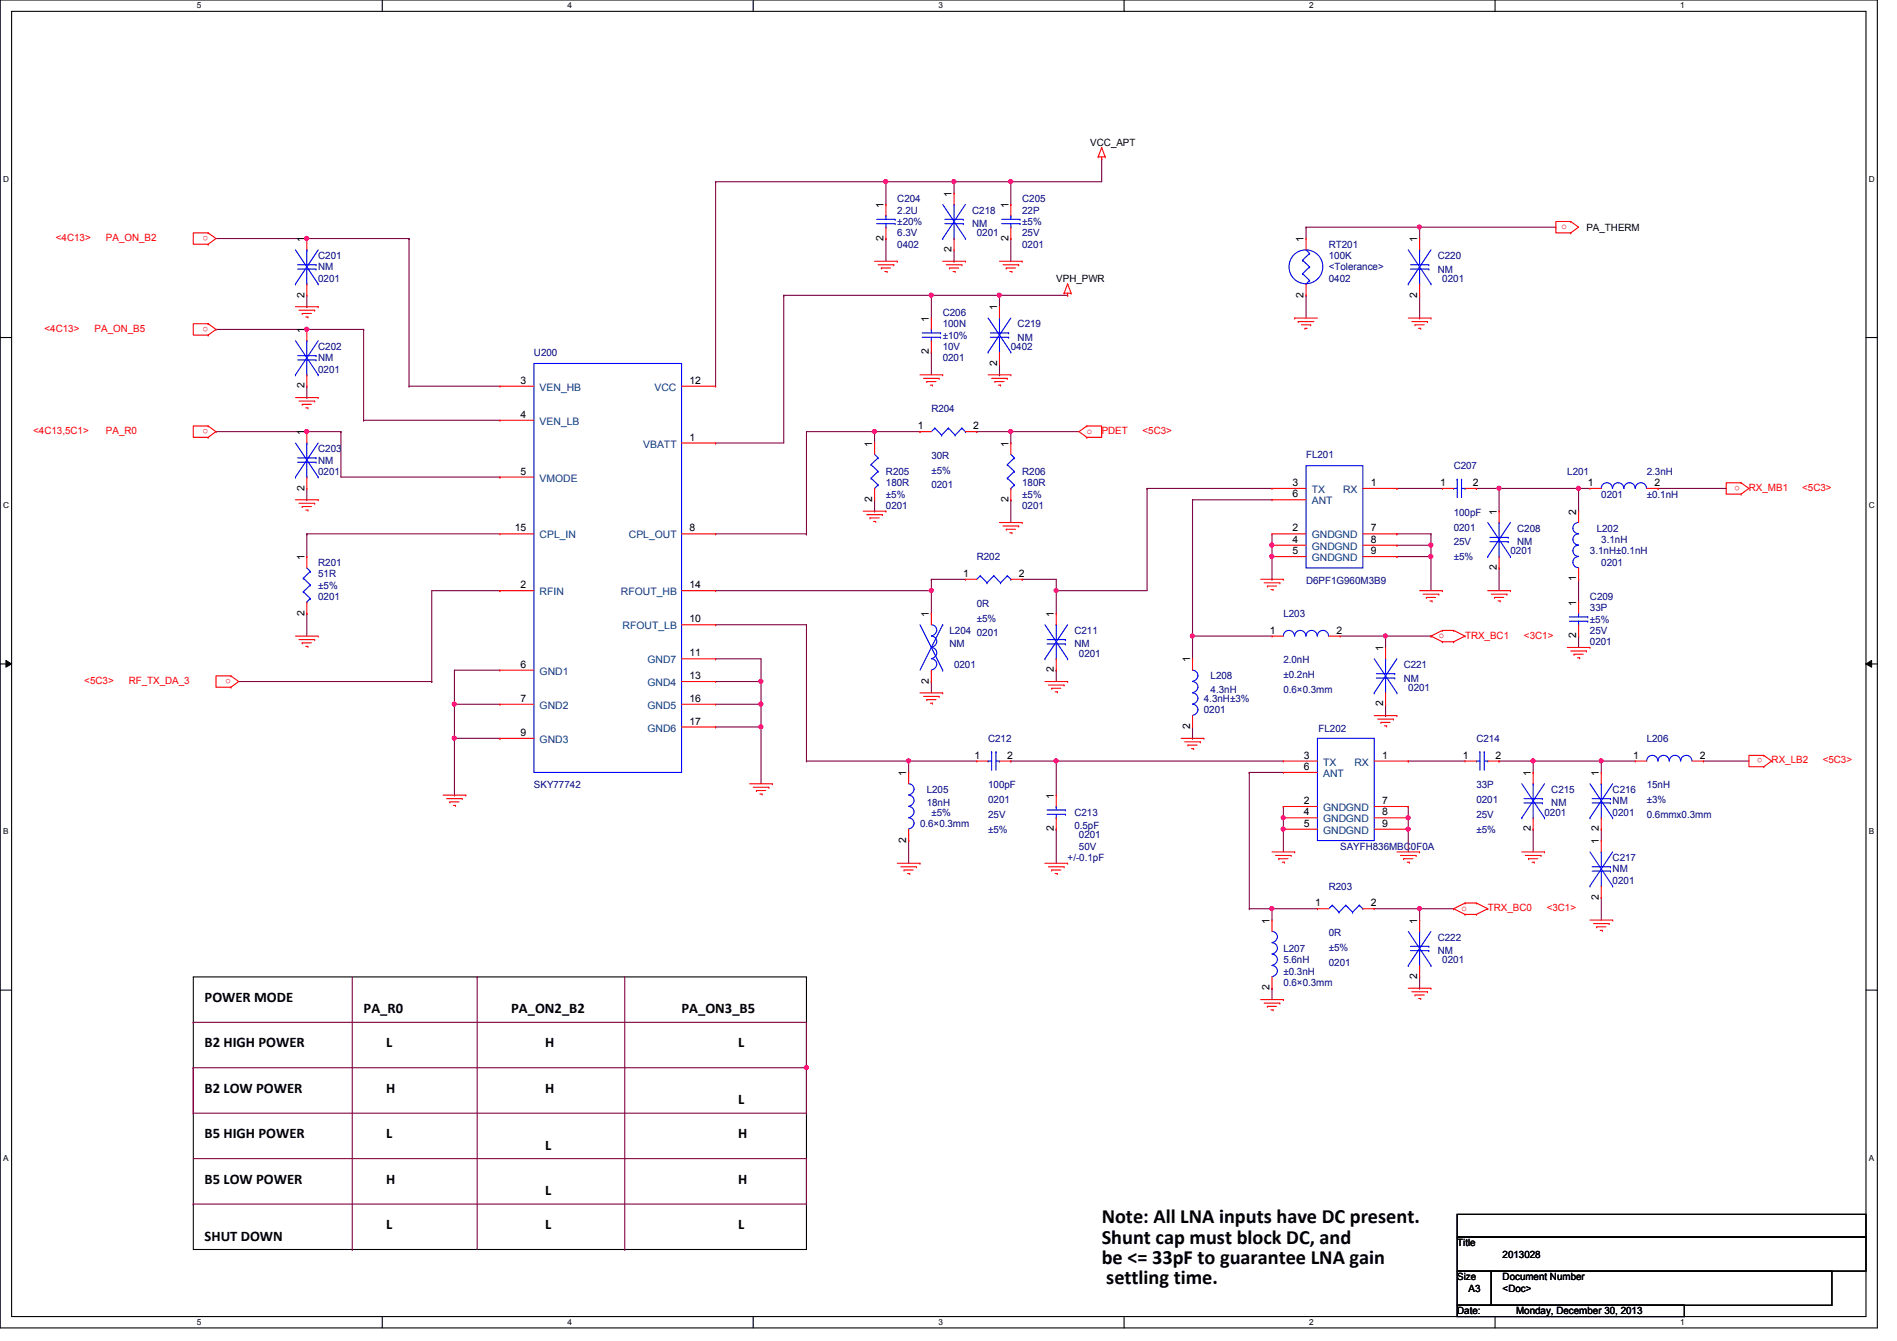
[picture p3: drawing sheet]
<svg xmlns="http://www.w3.org/2000/svg" width="297mm" height="210mm" viewBox="0 0 297 210" stroke-linecap="round" stroke-linejoin="round" font-family="sans-serif">
<defs><g id="words">
<g font-size="3.2">
<text x="172.5" y="191.5">Note: All LNA inputs have DC present.</text>
<text x="172.5" y="194.6">Shunt cap must block DC, and</text>
<text x="172.5" y="197.8">be &lt;= 33pF to guarantee LNA gain</text>
<text x="173.2" y="201">settling time.</text>
</g>
<g font-size="2.3">
<text x="32" y="156.8">POWER MODE</text>
<text x="56.9" y="158.6">PA_R0</text>
<text x="80" y="158.6">PA_ON2_B2</text>
<text x="106.7" y="158.6">PA_ON3_B5</text>
<text x="32" y="164">B2 HIGH POWER</text>
<text x="60.5" y="164">L</text>
<text x="85.4" y="164">H</text>
<text x="115.6" y="164">L</text>
<text x="32" y="171.1">B2 LOW POWER</text>
<text x="60.5" y="171.1">H</text>
<text x="85.4" y="171.1">H</text>
<text x="115.6" y="172.8">L</text>
<text x="32" y="178.2">B5 HIGH POWER</text>
<text x="60.5" y="178.2">L</text>
<text x="85.4" y="180">L</text>
<text x="115.6" y="178.2">H</text>
<text x="32" y="185.3">B5 LOW POWER</text>
<text x="60.5" y="185.3">H</text>
<text x="115.6" y="185.3">H</text>
<text x="85.4" y="187.1">L</text>
<text x="32" y="194.2">SHUT DOWN</text>
<text x="60.5" y="192.4">L</text>
<text x="85.4" y="192.4">L</text>
<text x="115.6" y="192.4">L</text>
</g>
<g font-size="1.6">
<text x="170.7" y="22.8">VCC_APT</text>
<text x="138.3" y="32.6" transform="rotate(-90 138.3 32.6)">1</text>
<text x="149" y="30.8" transform="rotate(-90 149 30.8)">1</text>
<text x="157.9" y="32.6" transform="rotate(-90 157.9 32.6)">1</text>
<text x="47.7" y="37.9" transform="rotate(-90 47.7 37.9)">1</text>
<text x="138.3" y="37.7" transform="rotate(-90 138.3 37.7)">2</text>
<text x="149" y="39.5" transform="rotate(-90 149 39.5)">2</text>
<text x="157.9" y="37.7" transform="rotate(-90 157.9 37.7)">2</text>
<text x="204.1" y="37.9" transform="rotate(-90 204.1 37.9)">1</text>
<text x="221.9" y="37.9" transform="rotate(-90 221.9 37.9)">1</text>
<text x="248.4" y="36.1">PA_THERM</text>
<text x="47.7" y="46.6" transform="rotate(-90 47.7 46.6)">2</text>
<text x="165.4" y="44.1">VPH_PWR</text>
<text x="204.1" y="46.6" transform="rotate(-90 204.1 46.6)">2</text>
<text x="221.9" y="46.6" transform="rotate(-90 221.9 46.6)">2</text>
<text x="47.7" y="52.1" transform="rotate(-90 47.7 52.1)">1</text>
<text x="145.5" y="50.3" transform="rotate(-90 145.5 50.3)">1</text>
<text x="156.1" y="48.6" transform="rotate(-90 156.1 48.6)">1</text>
<text x="145.5" y="55.5" transform="rotate(-90 145.5 55.5)">2</text>
<text x="156.1" y="57.2" transform="rotate(-90 156.1 57.2)">2</text>
<text x="47.7" y="60.8" transform="rotate(-90 47.7 60.8)">2</text>
<text x="81.5" y="60.1">3</text>
<text x="81.5" y="65.4">4</text>
<text x="107.9" y="60.1">12</text>
<text x="47.7" y="68.1" transform="rotate(-90 47.7 68.1)">1</text>
<text x="107.9" y="69">1</text>
<text x="136.6" y="69.9" transform="rotate(-90 136.6 69.9)">1</text>
<text x="143.7" y="67.2">1</text>
<text x="152.4" y="67.2">2</text>
<text x="157.9" y="69.9" transform="rotate(-90 157.9 69.9)">1</text>
<text x="47.7" y="76.8" transform="rotate(-90 47.7 76.8)">2</text>
<text x="81.5" y="74.3">5</text>
<text x="202.4" y="76.1">3</text>
<text x="202.4" y="77.9">6</text>
<text x="214.6" y="76.1">1</text>
<text x="225.5" y="76.1">1</text>
<text x="230.6" y="76.1">2</text>
<text x="248.6" y="76.1">1</text>
<text x="259.1" y="76.1">2</text>
<text x="80.6" y="83.2">15</text>
<text x="107.9" y="83.2">8</text>
<text x="136.6" y="78.6" transform="rotate(-90 136.6 78.6)">2</text>
<text x="157.9" y="78.6" transform="rotate(-90 157.9 78.6)">2</text>
<text x="202.4" y="83.2">2</text>
<text x="214.6" y="83.2">7</text>
<text x="234.4" y="80.6" transform="rotate(-90 234.4 80.6)">1</text>
<text x="246.8" y="80.6" transform="rotate(-90 246.8 80.6)">2</text>
<text x="47.7" y="87.7" transform="rotate(-90 47.7 87.7)">1</text>
<text x="202.4" y="85">4</text>
<text x="202.4" y="86.7">5</text>
<text x="214.6" y="85">8</text>
<text x="214.6" y="86.7">9</text>
<text x="234.4" y="89.2" transform="rotate(-90 234.4 89.2)">2</text>
<text x="81.5" y="92.1">2</text>
<text x="107.9" y="92.1">14</text>
<text x="150.8" y="90.3">1</text>
<text x="159.5" y="90.3">2</text>
<text x="246.8" y="94.8" transform="rotate(-90 246.8 94.8)">1</text>
<text x="246.8" y="91" transform="rotate(-90 246.8 91)">1</text>
<text x="47.7" y="96.4" transform="rotate(-90 47.7 96.4)">2</text>
<text x="107.9" y="97.4">10</text>
<text x="145.5" y="96.6" transform="rotate(-90 145.5 96.6)">1</text>
<text x="165" y="96.6" transform="rotate(-90 165 96.6)">1</text>
<text x="198.8" y="99.2">1</text>
<text x="209.3" y="99.2">2</text>
<text x="216.6" y="101.9" transform="rotate(-90 216.6 101.9)">1</text>
<text x="246.8" y="99.9" transform="rotate(-90 246.8 99.9)">2</text>
<text x="81.5" y="104.5">6</text>
<text x="107.9" y="102.7">11</text>
<text x="107.9" y="106.3">13</text>
<text x="145.5" y="107" transform="rotate(-90 145.5 107)">2</text>
<text x="165" y="105.2" transform="rotate(-90 165 105.2)">2</text>
<text x="186.3" y="103.7" transform="rotate(-90 186.3 103.7)">1</text>
<text x="81.5" y="109.9">7</text>
<text x="107.9" y="109.9">16</text>
<text x="107.9" y="113.4">17</text>
<text x="216.6" y="110.6" transform="rotate(-90 216.6 110.6)">2</text>
<text x="81.5" y="115.2">9</text>
<text x="152.6" y="118.7">1</text>
<text x="157.7" y="118.7">2</text>
<text x="186.3" y="114.1" transform="rotate(-90 186.3 114.1)">2</text>
<text x="204.2" y="118.7">3</text>
<text x="216.4" y="118.7">1</text>
<text x="229.1" y="118.7">1</text>
<text x="234.2" y="118.7">2</text>
<text x="255.7" y="118.7">1</text>
<text x="266.2" y="118.7">2</text>
<text x="141.9" y="121.5" transform="rotate(-90 141.9 121.5)">1</text>
<text x="165" y="125" transform="rotate(-90 165 125)">1</text>
<text x="204.2" y="125.9">2</text>
<text x="204.2" y="120.5">6</text>
<text x="216.4" y="125.9">7</text>
<text x="239.7" y="121.5" transform="rotate(-90 239.7 121.5)">1</text>
<text x="250.4" y="121.5" transform="rotate(-90 250.4 121.5)">1</text>
<text x="141.9" y="131.9" transform="rotate(-90 141.9 131.9)">2</text>
<text x="165" y="130.1" transform="rotate(-90 165 130.1)">2</text>
<text x="204.2" y="127.6">4</text>
<text x="204.2" y="129.4">5</text>
<text x="216.4" y="127.6">8</text>
<text x="216.4" y="129.4">9</text>
<text x="239.7" y="130.1" transform="rotate(-90 239.7 130.1)">2</text>
<text x="250.4" y="130.1" transform="rotate(-90 250.4 130.1)">2</text>
<text x="250.4" y="132.1" transform="rotate(-90 250.4 132.1)">1</text>
<text x="205.9" y="141.9">1</text>
<text x="214.6" y="141.9">2</text>
<text x="250.4" y="140.8" transform="rotate(-90 250.4 140.8)">2</text>
<text x="198.8" y="144.6" transform="rotate(-90 198.8 144.6)">1</text>
<text x="221.9" y="144.6" transform="rotate(-90 221.9 144.6)">1</text>
<text x="198.8" y="155" transform="rotate(-90 198.8 155)">2</text>
<text x="221.9" y="153.2" transform="rotate(-90 221.9 153.2)">2</text>
<text x="228.2" y="195.1">Title</text>
<text x="235.3" y="196.8">2013028</text>
<text x="228.2" y="200.4">Size</text>
<text x="230" y="202.2">A3</text>
<text x="235.3" y="200.4">Document Number</text>
<text x="235.3" y="202.2">&lt;Doc&gt;</text>
<text x="228.2" y="205.7">Date:</text>
<text x="237.4" y="205.7">Monday, December 30, 2013</text>
</g>
<g font-size="1.6" fill="#000080">
<text x="140.5" y="31.7">C204</text>
<text x="140.5" y="33.4">2.2U</text>
<text x="140.5" y="35.2">±20%</text>
<text x="152.2" y="33.4">C218</text>
<text x="152.2" y="35.6">NM</text>
<text x="160.1" y="31.7">C205</text>
<text x="160.1" y="33.4">22P</text>
<text x="160.1" y="35.2">±5%</text>
<text x="49.8" y="40.6">C201</text>
<text x="140.5" y="38.8">0402</text>
<text x="140.5" y="37">6.3V</text>
<text x="152.9" y="37">0201</text>
<text x="160.1" y="38.8">0201</text>
<text x="160.1" y="37">25V</text>
<text x="208.1" y="38.8">RT201</text>
<text x="208.1" y="40.6">100K</text>
<text x="225.1" y="40.6">C220</text>
<text x="49.8" y="42.3">NM</text>
<text x="49.8" y="44.1">0201</text>
<text x="208.1" y="42.3">&lt;Tolerance&gt;</text>
<text x="208.1" y="44.1">0402</text>
<text x="225.1" y="42.7">NM</text>
<text x="225.8" y="44.1">0201</text>
<text x="147.6" y="49.4">C206</text>
<text x="147.6" y="51.2">100N</text>
<text x="147.6" y="53">±10%</text>
<text x="159.3" y="51.2">C219</text>
<text x="159.3" y="53.3">NM</text>
<text x="49.8" y="54.8">C202</text>
<text x="49.8" y="56.6">NM</text>
<text x="49.8" y="58.3">0201</text>
<text x="83.6" y="55.7">U200</text>
<text x="147.6" y="56.6">0201</text>
<text x="147.6" y="54.8">10V</text>
<text x="158.3" y="54.8">0402</text>
<text x="145.8" y="64.6">R204</text>
<text x="49.8" y="70.8">C203</text>
<text x="145.8" y="71.8">30R</text>
<text x="204.5" y="71.7">FL201</text>
<text x="49.8" y="72.6">NM</text>
<text x="49.8" y="74.3">0201</text>
<text x="138.7" y="74.3">R205</text>
<text x="138.7" y="76.1">180R</text>
<text x="138.7" y="77.9">±5%</text>
<text x="145.8" y="74.2">±5%</text>
<text x="145.8" y="76.5">0201</text>
<text x="160.1" y="74.3">R206</text>
<text x="160.1" y="76.1">180R</text>
<text x="160.1" y="77.9">±5%</text>
<text x="227.6" y="73.4">C207</text>
<text x="245.4" y="74.3">L201</text>
<text x="250.7" y="77.9">0201</text>
<text x="257.8" y="74.3">2.3nH</text>
<text x="257.8" y="77.9">±0.1nH</text>
<text x="138.7" y="79.7">0201</text>
<text x="160.1" y="79.7">0201</text>
<text x="227.6" y="80.7">100pF</text>
<text x="227.6" y="83.1">0201</text>
<text x="237.6" y="83.2">C208</text>
<text x="250" y="83.2">L202</text>
<text x="49.8" y="88.6">R201</text>
<text x="152.9" y="87.7">R202</text>
<text x="227.6" y="85.3">25V</text>
<text x="227.6" y="87.7">±5%</text>
<text x="236.5" y="86.8">0201</text>
<text x="237.6" y="85.3">NM</text>
<text x="249" y="86.8">3.1nH±0.1nH</text>
<text x="250.7" y="85">3.1nH</text>
<text x="250.7" y="88.6">0201</text>
<text x="49.8" y="90.3">51R</text>
<text x="49.8" y="92.1">±5%</text>
<text x="49.8" y="93.9">0201</text>
<text x="152.9" y="95">0R</text>
<text x="204.5" y="91.4">D6PF1G960M3B9</text>
<text x="249" y="93.9">C209</text>
<text x="249" y="95.7">33P</text>
<text x="148.7" y="99.2">L204</text>
<text x="148.7" y="101.3">NM</text>
<text x="152.9" y="97.3">±5%</text>
<text x="152.9" y="99.6">0201</text>
<text x="168.2" y="99.2">C211</text>
<text x="168.2" y="101.3">NM</text>
<text x="201" y="96.6">L203</text>
<text x="249" y="101">0201</text>
<text x="249" y="99.2">25V</text>
<text x="249" y="97.5">±5%</text>
<text x="149.4" y="104.6">0201</text>
<text x="168.9" y="102.8">0201</text>
<text x="189.6" y="106.3">L208</text>
<text x="201" y="103.8">2.0nH</text>
<text x="201" y="106.2">±0.2nH</text>
<text x="219.8" y="104.6">C221</text>
<text x="219.8" y="106.7">NM</text>
<text x="188.5" y="109.9">4.3nH±3%</text>
<text x="188.5" y="111.7">0201</text>
<text x="189.6" y="108.5">4.3nH</text>
<text x="201" y="108.5">0.6×0.3mm</text>
<text x="220.5" y="108.1">0201</text>
<text x="154.7" y="116.1">C212</text>
<text x="206.5" y="114.5">FL202</text>
<text x="231.2" y="116.1">C214</text>
<text x="257.8" y="116.1">L206</text>
<text x="83.6" y="123.4">SKY77742</text>
<text x="145.1" y="124.1">L205</text>
<text x="154.7" y="123.4">100pF</text>
<text x="154.7" y="125.7">0201</text>
<text x="231.2" y="123.4">33P</text>
<text x="231.2" y="125.7">0201</text>
<text x="242.9" y="124.1">C215</text>
<text x="252.5" y="124.1">C216</text>
<text x="252.5" y="125.9">NM</text>
<text x="257.8" y="123.4">15nH</text>
<text x="257.8" y="125.7">±3%</text>
<text x="144.1" y="129.5">0.6×0.3mm</text>
<text x="145.1" y="126.2">18nH</text>
<text x="145.8" y="127.7">±5%</text>
<text x="154.7" y="128">25V</text>
<text x="154.7" y="130.3">±5%</text>
<text x="168.2" y="127.7">C213</text>
<text x="168.2" y="129.8">0.5pF</text>
<text x="168.9" y="131.2">0201</text>
<text x="231.2" y="128">25V</text>
<text x="231.2" y="130.3">±5%</text>
<text x="241.8" y="127.7">0201</text>
<text x="242.9" y="126.2">NM</text>
<text x="252.5" y="127.7">0201</text>
<text x="257.8" y="128">0.6mmx0.3mm</text>
<text x="167.2" y="134.8">+/-0.1pF</text>
<text x="168.9" y="133">50V</text>
<text x="209.8" y="133">SAYFH836MBC0F0A</text>
<text x="252.5" y="134.8">C217</text>
<text x="252.5" y="136.6">NM</text>
<text x="208.1" y="139.2">R203</text>
<text x="252.5" y="138.3">0201</text>
<text x="201" y="149">L207</text>
<text x="208.1" y="146.5">0R</text>
<text x="208.1" y="148.8">±5%</text>
<text x="225.1" y="147.2">C222</text>
<text x="225.1" y="149.4">NM</text>
<text x="201" y="150.8">5.6nH</text>
<text x="201" y="152.6">±0.3nH</text>
<text x="201" y="154.3">0.6×0.3mm</text>
<text x="208.1" y="151.1">0201</text>
<text x="225.8" y="150.8">0201</text>
</g>
<g font-size="1.6" fill="#f00">
<text x="244.5" y="35.9">o</text>
<text x="8.8" y="37.7">&lt;4C13&gt;</text>
<text x="16.6" y="37.7">PA_ON_B2</text>
<text x="32.6" y="36.9" transform="rotate(180 32.6 36.9)">o</text>
<text x="7" y="51.9">&lt;4C13&gt;</text>
<text x="14.8" y="51.9">PA_ON_B5</text>
<text x="32.6" y="51.1" transform="rotate(180 32.6 51.1)">o</text>
<text x="5.2" y="67.9">&lt;4C13,5C1&gt;</text>
<text x="16.6" y="67.9">PA_R0</text>
<text x="32.6" y="67.1" transform="rotate(180 32.6 67.1)">o</text>
<text x="170.2" y="67.9">o</text>
<text x="172.5" y="67.9">PDET</text>
<text x="178.9" y="67.9">&lt;5C3&gt;</text>
<text x="272.4" y="76" transform="rotate(180 272.4 76)">o</text>
<text x="273.9" y="76.8">RX_MB1</text>
<text x="282.2" y="76.8">&lt;5C3&gt;</text>
<text x="225.3" y="99.9">o</text>
<text x="229.4" y="99.9">TRX_BC1</text>
<text x="238.6" y="99.9">&lt;3C1&gt;</text>
<text x="13.2" y="107.1">&lt;5C3&gt;</text>
<text x="20.1" y="107.1">RF_TX_DA_3</text>
<text x="36.1" y="106.3" transform="rotate(180 36.1 106.3)">o</text>
<text x="276" y="118.7" transform="rotate(180 276 118.7)">o</text>
<text x="277.4" y="119.5">RX_LB2</text>
<text x="285.4" y="119.5">&lt;5C3&gt;</text>
<text x="228.9" y="142.6">o</text>
<text x="233" y="142.6">TRX_BC0</text>
<text x="242.2" y="142.6">&lt;3C1&gt;</text>
</g>
<g font-size="1.6" fill="#004080">
<text x="84.5" y="61.2">VEN_HB</text>
<text x="102.5" y="61.2">VCC</text>
<text x="84.5" y="66.5">VEN_LB</text>
<text x="100.7" y="70.1">VBATT</text>
<text x="84.5" y="75.4">VMODE</text>
<text x="205.4" y="77.2">TX</text>
<text x="210.3" y="77.2">RX</text>
<text x="205.4" y="79">ANT</text>
<text x="84.5" y="84.3">CPL_IN</text>
<text x="98.5" y="84.3">CPL_OUT</text>
<text x="205.4" y="84.3">GNDGND</text>
<text x="205.4" y="86.1">GNDGND</text>
<text x="205.4" y="87.8">GNDGND</text>
<text x="84.5" y="93.2">RFIN</text>
<text x="97.2" y="93.2">RFOUT_HB</text>
<text x="97.5" y="98.5">RFOUT_LB</text>
<text x="84.5" y="105.6">GND1</text>
<text x="101.4" y="103.8">GND7</text>
<text x="101.4" y="107.4">GND4</text>
<text x="84.5" y="111">GND2</text>
<text x="101.4" y="111">GND5</text>
<text x="84.5" y="116.3">GND3</text>
<text x="101.4" y="114.5">GND6</text>
<text x="207.2" y="119.8">TX</text>
<text x="212.1" y="119.8">RX</text>
<text x="207.2" y="121.6">ANT</text>
<text x="207.2" y="127">GNDGND</text>
<text x="207.2" y="128.7">GNDGND</text>
<text x="207.2" y="130.5">GNDGND</text>
</g>
<g font-size="1.3">
<text x="30.8" y="1.3">5</text>
<text x="88.9" y="1.3">4</text>
<text x="146.9" y="1.3">3</text>
<text x="205" y="1.3">2</text>
<text x="263.1" y="1.3">1</text>
<text x=".5" y="28.4">D</text>
<text x="292.6" y="28.4">D</text>
<text x=".5" y="79.5">C</text>
<text x="292.6" y="79.5">C</text>
<text x=".5" y="130.6">B</text>
<text x="292.6" y="130.6">B</text>
<text x=".5" y="181.7">A</text>
<text x="292.6" y="181.7">A</text>
<text x="30.8" y="207.4">5</text>
<text x="88.9" y="207.4">4</text>
<text x="146.9" y="207.4">3</text>
<text x="205" y="207.4">2</text>
<text x="263.1" y="207.4">1</text>
</g>
</g></defs>
<path d="M0 0h294v207.9h-294zM1.8 1.8h290.4v204.3h-290.4z" fill="none" stroke="#000" stroke-width=".17"/>
<g fill="#fff">
<path d="M30.8 .2h.7v1.4h-.7z"/>
<path d="M30.8 206.2h.7v1.4h-.7z"/>
</g>
<path d="M59.9 0v1.8M59.9 206.1v1.8" fill="none" stroke="#000" stroke-width=".17"/>
<g fill="#fff">
<path d="M88.9 .2h.6v1.4h-.6z"/>
<path d="M88.9 206.2h.6v1.4h-.6z"/>
</g>
<path d="M117.9 0v1.8M117.9 206.1v1.8" fill="none" stroke="#000" stroke-width=".17"/>
<g fill="#fff">
<path d="M146.9 .2h.7v1.4h-.7z"/>
<path d="M146.9 206.2h.7v1.4h-.7z"/>
</g>
<path d="M176 0v1.8M176 206.1v1.8" fill="none" stroke="#000" stroke-width=".17"/>
<g fill="#fff">
<path d="M205 .2h.7v1.4h-.7z"/>
<path d="M205 206.2h.7v1.4h-.7z"/>
</g>
<path d="M234.1 0v1.8M234.1 206.1v1.8" fill="none" stroke="#000" stroke-width=".17"/>
<g fill="#fff">
<path d="M263.1 .2h.7v1.4h-.7z"/>
<path d="M263.1 206.2h.7v1.4h-.7z"/>
<path d="M.5 27.3h.9v1.4h-.9z"/>
<path d="M292.6 27.3h.9v1.4h-.9z"/>
<path d="M.5 78.4h.9v1.4h-.9z"/>
<path d="M292.6 78.4h.9v1.4h-.9z"/>
</g>
<path d="M0 52.8h1.8M292.2 52.8h1.8" fill="none" stroke="#000" stroke-width=".17"/>
<g fill="#fff">
<path d="M.5 129.5h.8v1.4h-.8z"/>
<path d="M292.6 129.5h.9v1.4h-.9z"/>
</g>
<path d="M0 103.9h1.8M292.2 103.9h1.8" fill="none" stroke="#000" stroke-width=".17"/>
<path d="M.9 103.4l.9 .5-.9 .5zM292.2 103.9l.9-.5v1z" fill="#000"/>
<path d="M.9 103.4l.9 .5-.9 .5zM292.2 103.9l.9-.5v1z" fill="none" stroke="#000" stroke-width=".16"/>
<g fill="#fff">
<path d="M.5 180.5h.8v1.4h-.8z"/>
<path d="M292.6 180.5h.9v1.4h-.9z"/>
</g>
<path d="M0 155h1.8M30.3 152.9h96v42.7h-96zM292.2 155h1.8" fill="none" stroke="#000" stroke-width=".17"/>
<path d="M33.8 37.3h14.2M48 37.3h.1M64 37.3h.1M64 37.3v23.2M64 60.5h.1M64 60.5h14.3" fill="none" stroke="#800040" stroke-width=".17"/>
<circle cx="48" cy="37.3" r=".32" fill="#f0f"/>
<circle cx="48" cy="37.3" r=".32" fill="none" stroke="#f0f" stroke-width=".17"/>
<path d="M48 37.3h16M64 37.3h.1M33.8 51.6h.1M33.8 51.6h14.2M56.9 51.6h.1M56.9 51.6v14.2M56.9 65.8h.1M56.9 65.8h21.4" fill="none" stroke="#800040" stroke-width=".17"/>
<circle cx="48" cy="51.5" r=".32" fill="#f0f"/>
<circle cx="48" cy="51.5" r=".32" fill="none" stroke="#f0f" stroke-width=".17"/>
<path d="M48 51.6h8.9M56.9 51.6h.1M33.8 67.6h.1M33.8 67.6h14.2M53.4 67.6h.1M53.4 67.6v7.1h24.9M78.3 74.7h.1" fill="none" stroke="#800040" stroke-width=".17"/>
<circle cx="48" cy="67.5" r=".32" fill="#f0f"/>
<circle cx="48" cy="67.5" r=".32" fill="none" stroke="#f0f" stroke-width=".17"/>
<g fill="none" stroke="#800040" stroke-width=".17">
<path d="M48 48h.1M48 46.2v1.8M48 62.2h.1M48 78.2h.1M48 67.6h5.4M48 60.5v1.7M48 76.5v1.7M53.4 67.6h.1M48 83.6h.1M48 96h.1M48 83.6v3.5M48 96v3.6"/>
<path d="M48 83.6h30.3M78.3 92.5h.1M78.3 92.5h-10.7v14.2M37.4 106.7h30.2M67.6 106.7h.1M71.2 104.9h.1M71.2 110.2h.1M71.2 104.9h7.1M71.2 104.9v5.3"/>
</g>
<circle cx="71.1" cy="110.2" r=".32" fill="#f0f"/>
<circle cx="71.1" cy="110.2" r=".32" fill="none" stroke="#f0f" stroke-width=".17"/>
<path d="M71.2 110.2h.1M71.2 115.6h.1M71.2 110.2h7.1M71.2 110.2v5.4M71.2 115.6h7.1M78.3 115.6h.1" fill="none" stroke="#800040" stroke-width=".17"/>
<circle cx="71.1" cy="115.5" r=".32" fill="#f0f"/>
<circle cx="71.1" cy="115.5" r=".32" fill="none" stroke="#f0f" stroke-width=".17"/>
<path d="M112.1 28.4h.1M112.1 28.4v32.1M112.1 28.4h37.3M138.7 28.4h.1M138.7 28.4v3.6M149.4 28.4h.1M71.2 115.6v8.9M71.2 124.5h.1" fill="none" stroke="#800040" stroke-width=".17"/>
<circle cx="138.7" cy="28.4" r=".32" fill="#f0f"/>
<circle cx="138.7" cy="28.4" r=".32" fill="none" stroke="#f0f" stroke-width=".17"/>
<circle cx="149.4" cy="28.4" r=".32" fill="#f0f"/>
<circle cx="149.4" cy="28.4" r=".32" fill="none" stroke="#f0f" stroke-width=".17"/>
<path d="M158.3 28.4h.1M158.3 28.4h14.2" fill="none" stroke="#800040" stroke-width=".17"/>
<circle cx="158.3" cy="28.4" r=".32" fill="#f0f"/>
<circle cx="158.3" cy="28.4" r=".32" fill="none" stroke="#f0f" stroke-width=".17"/>
<g fill="none" stroke="#800040" stroke-width=".17">
<path d="M138.7 37.3h.1M138.7 37.3v3.6M158.3 37.3h.1M158.3 28.4h.1M158.3 28.4v3.6M158.3 37.3v3.6M172.5 24.9h.1M172.5 24.9v3.5M122.7 46.2h.1M122.7 46.2v23.1M122.7 46.2h33.8M145.8 46.2h.1"/>
<path d="M145.8 46.2v3.6M156.5 46.2h.1"/>
</g>
<circle cx="145.8" cy="46.2" r=".32" fill="#f0f"/>
<circle cx="145.8" cy="46.2" r=".32" fill="none" stroke="#f0f" stroke-width=".17"/>
<circle cx="156.5" cy="46.2" r=".32" fill="#f0f"/>
<circle cx="156.5" cy="46.2" r=".32" fill="none" stroke="#f0f" stroke-width=".17"/>
<path d="M145.8 55.1h.1M145.8 55.1v3.6M112.1 103.1h.1M112.1 103.1h7.1v3.6M119.2 106.7h.1" fill="none" stroke="#800040" stroke-width=".17"/>
<circle cx="119.1" cy="106.7" r=".32" fill="#f0f"/>
<circle cx="119.1" cy="106.7" r=".32" fill="none" stroke="#f0f" stroke-width=".17"/>
<path d="M112.1 113.8h.1M112.1 113.8h7.1M119.2 113.8h.1M119.2 113.8v8.9" fill="none" stroke="#800040" stroke-width=".17"/>
<circle cx="119.1" cy="113.8" r=".32" fill="#f0f"/>
<circle cx="119.1" cy="113.8" r=".32" fill="none" stroke="#f0f" stroke-width=".17"/>
<g fill="none" stroke="#800040" stroke-width=".17">
<path d="M112.1 97.8h.1M112.1 92.5h33.7M112.1 97.8h14.2M126.3 97.8h.1M126.3 97.8v21.3M145.8 92.5h.1M145.8 90.7h.1M145.8 90.7v1.8M145.8 90.7h5.4M160.1 90.7h.1M160.1 90.7h5.3v1.8M165.4 92.5h.1"/>
<path d="M165.4 92.5h14.2M112.1 110.2h7.1M119.2 110.2h.1M119.2 113.8h.1M119.2 110.2v3.6"/>
</g>
<circle cx="165.4" cy="92.4" r=".32" fill="#f0f"/>
<circle cx="165.4" cy="92.4" r=".32" fill="none" stroke="#f0f" stroke-width=".17"/>
<path d="M179.6 76.5h.1M179.6 76.5v16M179.6 76.5h19.6M186.7 78.2h.1M186.7 78.2h12.5M186.7 78.2v21.4" fill="none" stroke="#800040" stroke-width=".17"/>
<circle cx="186.7" cy="99.5" r=".32" fill="#f0f"/>
<circle cx="186.7" cy="99.5" r=".32" fill="none" stroke="#f0f" stroke-width=".17"/>
<path d="M126.3 119.1h.1M126.3 119.1h26.6M142.3 119.1h.1M142.3 119.1v1.8M145.8 106.7h.1M145.8 106.7v1.8M165.4 104.9h.1M165.4 104.9v1.8" fill="none" stroke="#800040" stroke-width=".17"/>
<circle cx="142.3" cy="119.1" r=".32" fill="#f0f"/>
<circle cx="142.3" cy="119.1" r=".32" fill="none" stroke="#f0f" stroke-width=".17"/>
<path d="M158.3 119.1h.1M158.3 119.1h42.7M165.4 119.1h.1M165.4 119.1v5.4M142.3 131.6h.1M142.3 131.6v3.5M165.4 129.8h.1M165.4 129.8v5.3" fill="none" stroke="#800040" stroke-width=".17"/>
<circle cx="165.4" cy="119.1" r=".32" fill="#f0f"/>
<circle cx="165.4" cy="119.1" r=".32" fill="none" stroke="#f0f" stroke-width=".17"/>
<path d="M186.7 99.6h.1M186.7 99.6h12.5M186.7 99.6v3.5M199.2 85.3h.1M199.2 83.6v1.7M209.8 99.6h7.2M217 99.6h.1M186.7 103.1h.1" fill="none" stroke="#800040" stroke-width=".17"/>
<circle cx="199.2" cy="85.3" r=".32" fill="#f0f"/>
<circle cx="199.2" cy="85.3" r=".32" fill="none" stroke="#f0f" stroke-width=".17"/>
<path d="M218.7 83.6h.1M218.7 87.1h.1M218.7 83.6h5.4M218.7 87.1h5.4M224.1 83.6h.1M224.1 83.6v1.7" fill="none" stroke="#800040" stroke-width=".17"/>
<circle cx="224" cy="87.1" r=".32" fill="#f0f"/>
<circle cx="224" cy="87.1" r=".32" fill="none" stroke="#f0f" stroke-width=".17"/>
<path d="M218.7 85.3h.1M218.7 85.3h5.4M224.1 87.1h.1M224.1 87.1v5.4" fill="none" stroke="#800040" stroke-width=".17"/>
<circle cx="224" cy="85.3" r=".32" fill="#f0f"/>
<circle cx="224" cy="85.3" r=".32" fill="none" stroke="#f0f" stroke-width=".17"/>
<path d="M218.7 76.5h.1M218.7 76.5h7.1M231.2 76.5h.1M231.2 76.5h3.5M234.7 76.5h.1M234.7 76.5v3.5M224.1 85.3h.1M224.1 85.3v1.8" fill="none" stroke="#800040" stroke-width=".17"/>
<circle cx="234.7" cy="76.4" r=".32" fill="#f0f"/>
<circle cx="234.7" cy="76.4" r=".32" fill="none" stroke="#f0f" stroke-width=".17"/>
<path d="M234.7 76.5h.1M234.7 76.5h12.5M247.2 76.5h.1M247.2 76.5v3.5M259.6 76.5h.1M259.6 76.5h10.7M234.7 88.9h.1M234.7 88.9v3.6" fill="none" stroke="#800040" stroke-width=".17"/>
<circle cx="247.2" cy="76.4" r=".32" fill="#f0f"/>
<circle cx="247.2" cy="76.4" r=".32" fill="none" stroke="#f0f" stroke-width=".17"/>
<path d="M247.2 76.5h.1M247.2 76.5h1.8M247.2 90.7h.1M247.2 99.6h.1M247.2 90.7v3.5M247.2 99.6v1.7M201 126.2h.1M201 128h.1M201 126.2v3.6" fill="none" stroke="#800040" stroke-width=".17"/>
<circle cx="200.9" cy="128" r=".32" fill="#f0f"/>
<circle cx="200.9" cy="128" r=".32" fill="none" stroke="#f0f" stroke-width=".17"/>
<path d="M201 129.8h.1M201 129.8v3.5" fill="none" stroke="#800040" stroke-width=".17"/>
<circle cx="200.9" cy="129.8" r=".32" fill="#f0f"/>
<circle cx="200.9" cy="129.8" r=".32" fill="none" stroke="#f0f" stroke-width=".17"/>
<path d="M195.6 120.9h.1M195.6 120.9h5.4M195.6 120.9v21.3M195.6 142.2h.1M195.6 142.2h10.7M199.2 142.2h.1" fill="none" stroke="#800040" stroke-width=".17"/>
<circle cx="199.2" cy="142.2" r=".32" fill="#f0f"/>
<circle cx="199.2" cy="142.2" r=".32" fill="none" stroke="#f0f" stroke-width=".17"/>
<path d="M215.2 142.2h7.1M222.3 142.2h.1" fill="none" stroke="#800040" stroke-width=".17"/>
<circle cx="222.3" cy="142.2" r=".32" fill="#f0f"/>
<circle cx="222.3" cy="142.2" r=".32" fill="none" stroke="#f0f" stroke-width=".17"/>
<path d="M220.5 119.1h.1M220.5 119.1h8.9M234.7 119.1h.1M234.7 119.1h16M240.1 119.1h.1M240.1 119.1v1.8M199.2 142.2h.1M199.2 154.7h.1M199.2 142.2v1.8M199.2 154.7v1.8" fill="none" stroke="#800040" stroke-width=".17"/>
<circle cx="250.7" cy="119.1" r=".32" fill="#f0f"/>
<circle cx="250.7" cy="119.1" r=".32" fill="none" stroke="#f0f" stroke-width=".17"/>
<circle cx="240" cy="119.1" r=".32" fill="#f0f"/>
<circle cx="240" cy="119.1" r=".32" fill="none" stroke="#f0f" stroke-width=".17"/>
<g fill="none" stroke="#800040" stroke-width=".17">
<path d="M250.7 119.1h.1M250.7 119.1v1.8M250.7 119.1h5.4M266.7 119.1h.1M266.7 119.1h7.2M220.5 126.2h.1M220.5 126.2v1.8M240.1 129.8h.1M240.1 129.8v3.5M250.7 129.8h.1M250.7 129.8v1.8M250.7 140.5h.1"/>
<path d="M250.7 140.5v3.5"/>
</g>
<circle cx="220.5" cy="128" r=".32" fill="#f0f"/>
<circle cx="220.5" cy="128" r=".32" fill="none" stroke="#f0f" stroke-width=".17"/>
<path d="M220.5 128h.1M220.5 129.8h.1M220.5 128v5.3" fill="none" stroke="#800040" stroke-width=".17"/>
<circle cx="220.5" cy="129.8" r=".32" fill="#f0f"/>
<circle cx="220.5" cy="129.8" r=".32" fill="none" stroke="#f0f" stroke-width=".17"/>
<g fill="none" stroke="#800040" stroke-width=".17">
<path d="M30.3 160h.1M30.3 174.2h.1M30.3 167.1h.1M30.3 160h96M30.3 174.2h96M30.3 167.1v7.1M126.3 160h.1M126.3 160v7.1h-96M30.3 188.5h.1M30.3 181.4h96M30.3 188.5h96M126.3 181.4h.1"/>
<path d="M126.3 188.5h.1M126.3 181.4v7.1"/>
</g>
<circle cx="126.3" cy="167.1" r=".32" fill="#f0f"/>
<circle cx="126.3" cy="167.1" r=".32" fill="none" stroke="#f0f" stroke-width=".17"/>
<path d="M112.1 106.7h7.1M119.2 106.7h.1M119.2 110.2h.1M119.2 106.7v3.5M55.2 152.9v42.7M74.7 152.9h.1M74.7 152.9v42.7M97.8 152.9v42.7M126.3 174.2h.1M126.3 167.1v7.1M55.2 195.6h.1M97.8 195.6h.1" fill="none" stroke="#800040" stroke-width=".17"/>
<circle cx="119.1" cy="110.2" r=".32" fill="#f0f"/>
<circle cx="119.1" cy="110.2" r=".32" fill="none" stroke="#f0f" stroke-width=".17"/>
<path d="M112.1 69.3h.1M112.1 69.3h10.6M136.9 67.6h.1M136.9 67.6h-10.6v16M112.1 83.6h14.2M126.3 83.6h.1" fill="none" stroke="#800040" stroke-width=".17"/>
<circle cx="136.9" cy="67.5" r=".32" fill="#f0f"/>
<circle cx="136.9" cy="67.5" r=".32" fill="none" stroke="#f0f" stroke-width=".17"/>
<path d="M204.5 35.6h17.8M222.3 35.6h.1M204.5 46.2h.1M204.5 46.2v3.6" fill="none" stroke="#800040" stroke-width=".17"/>
<circle cx="222.3" cy="35.5" r=".32" fill="#f0f"/>
<circle cx="222.3" cy="35.5" r=".32" fill="none" stroke="#f0f" stroke-width=".17"/>
<path d="M204.5 35.6h.1M204.5 35.6v1.7M145.8 96h.1M145.8 92.5v3.5M165.4 96h.1M165.4 92.5v3.5" fill="none" stroke="#800040" stroke-width=".17"/>
<circle cx="145.8" cy="92.4" r=".32" fill="#f0f"/>
<circle cx="145.8" cy="92.4" r=".32" fill="none" stroke="#f0f" stroke-width=".17"/>
<g fill="none" stroke="#800040" stroke-width=".17">
<path d="M149.4 28.4h.1M149.4 28.4v1.8M149.4 39.1v1.8M149.4 28.4h8.9M158.3 28.4h.1M222.3 35.6h.1M222.3 35.6v1.7M222.3 35.6h21.3M243.6 35.6h.1M149.4 40.9h.1M156.5 58.7h.1M156.5 46.2h.1"/>
<path d="M156.5 46.2v1.8M156.5 56.9v1.8M156.5 46.2h10.7M167.2 46.2h.1M222.3 49.8h.1M222.3 46.2v3.6M217 99.6h.1M217 99.6v1.7M217 99.6h7.1M224.1 99.6h.1"/>
</g>
<circle cx="216.9" cy="99.5" r=".32" fill="#f0f"/>
<circle cx="216.9" cy="99.5" r=".32" fill="none" stroke="#f0f" stroke-width=".17"/>
<path d="M199.2 87.1h.1M199.2 90.7h.1M199.2 85.3v5.4M217 112h.1M217 110.2v1.8M222.3 142.2h.1M222.3 154.7h.1M222.3 142.2v1.8M222.3 152.9v1.8M222.3 142.2h5.3M227.6 142.2h.1" fill="none" stroke="#800040" stroke-width=".17"/>
<circle cx="199.2" cy="87.1" r=".32" fill="#f0f"/>
<circle cx="199.2" cy="87.1" r=".32" fill="none" stroke="#f0f" stroke-width=".17"/>
<g fill="none" stroke="#800040" stroke-width=".17">
<path d="M136.9 67.6h.1M136.9 67.6h7.2M136.9 67.6v1.7M136.9 78.2v1.8M144.1 67.6h.1M152.9 67.6h.1M152.9 67.6h16M158.3 78.2h.1M158.3 67.6h.1M158.3 78.2v3.6M136.9 80h.1M186.7 115.6h.1"/>
<path d="M186.7 113.8v1.8"/>
</g>
<circle cx="158.3" cy="67.5" r=".32" fill="#f0f"/>
<circle cx="158.3" cy="67.5" r=".32" fill="none" stroke="#f0f" stroke-width=".17"/>
<path d="M158.3 67.6h.1M158.3 67.6v1.7" fill="none" stroke="#800040" stroke-width=".17"/>
<g fill="none" stroke="#f00" stroke-width=".17">
<path d="M32.6 38.2h.1M32.6 36.4h.1M32.6 36.4h-2.3v1.8h2.3M32.6 36.4l1.2 .9-1.2 .9M48 37.3h.1M48 37.3v1.8M138.7 32h.1M138.7 37.3h.1M138.7 32v1.8M138.7 35.6v1.7M149.4 30.2h.1M149.4 39.1h.1"/>
<path d="M149.4 30.2v1.8M149.4 37.3v1.8M158.3 32h.1M158.3 37.3h.1M158.3 32v1.8M158.3 35.6v1.7M172 24.6h.1M172 24.6h1.1M172.5 24.9h.1M172.5 23.1h.1M172.5 24.6v.3M172.5 23.1l-.5 1.5"/>
<path d="M172.5 23.1l.6 1.5M173.1 24.6h.1M204.5 37.3h.1M204.5 37.3v1.8M222.3 37.3h.1M222.3 37.3v1.8M246 34.7h.1M246 36.4h.1M246 34.7h-2.4v1.7h2.4M246 34.7l1.2 .9-1.2 .8M32.6 52.5h.1M32.6 50.7h.1"/>
<path d="M32.6 50.7h-2.3v1.8h2.3M32.6 50.7l1.2 .9-1.2 .9M46.3 48h3.5M46.8 48.6h2.5M47.3 49.1h.1M47.3 49.1h1.5M47.9 49.6h.3M48 46.2h.1M48 51.6h.1M48 44.4v1.8M48 51.6v1.7M48 58.7v1.8"/>
<path d="M48.2 49.6h.1M49.3 48.6h.1M49.8 48h.1M136.9 40.9h3.6M137.5 41.4h2.5M138 42h.1M138 42h1.4M138.6 42.5h.3M138.9 42.5h.1M140 41.4h.1M140.5 40.9h.1M144.1 58.7h3.5"/>
<path d="M144.6 59.2h2.5M145.1 59.7h.1M145.1 59.7h1.5M145.8 49.8h.1M145.8 55.1h.1M145.8 49.8v1.8M145.8 53.3v1.8M147.1 59.2h.1M147.6 58.7h.1M147.6 40.9h3.6M148.2 41.4h2.4M148.7 42h.1"/>
<path d="M148.7 42h1.4M149.2 42.5h.4M149.6 42.5h.1M150.6 41.4h.1M151.2 40.9h.1M154.7 58.7h3.6M155.3 59.2h2.4M155.8 59.7h.1M155.8 59.7h1.4M156.5 48h.1M156.5 56.9h.1M156.5 40.9h3.6"/>
<path d="M156.5 48v1.8M156.5 55.1v1.8M157.1 41.4h2.4M157.6 42h.1M157.6 42h1.4M157.7 59.2h.1M158.1 42.5h.4M158.3 58.7h.1M158.5 42.5h.1M159.5 41.4h.1M160.1 40.9h.1M166.6 45.9h.1"/>
<path d="M166.6 45.9h1.1M167.2 46.2h.1M167.2 44.4h.1M167.2 45.9v.3M167.2 44.4l-.6 1.5M167.2 44.4l.5 1.5M167.7 45.9h.1M202.7 49.8h.1M202.7 49.8h3.6M203.3 50.3h.1M203.3 50.3h2.4M203.8 50.8h1.4"/>
<path d="M204.3 51.4h.1M204.3 51.4h.4M204.5 46.2h.1M204.5 44.4v1.8M205.2 50.8h.1M220.5 49.8h3.6M221.1 50.3h2.4M221.6 50.8h.1M221.6 50.8h1.4M222.1 51.4h.4M222.3 46.2h.1M222.3 44.4v1.8"/>
<path d="M222.5 51.4h.1M223.5 50.3h.1M224.1 49.8h.1M32.6 68.5h.1M32.6 66.7h.1M32.6 66.7h-2.3v1.8h2.3M32.6 66.7l1.2 .9-1.2 .9M46.3 62.2h3.5M46.3 78.2h3.5M46.8 62.8h2.5M46.8 78.8h2.5M47.3 63.3h.1"/>
<path d="M47.3 79.3h.1M47.3 63.3h1.5M47.3 79.3h1.5M47.9 63.8h.3M47.9 79.8h.3M48 67.6h.1M48 76.5h.1M48 60.5h.1M48 67.6v1.7M48 74.7v1.8M48.2 63.8h.1M48.2 79.8h.1"/>
<path d="M49.3 62.8h.1M49.3 78.8h.1M49.8 62.2h.1M49.8 78.2h.1M78.3 74.7h.1M78.3 60.5h.1M78.3 65.8h.1M78.3 60.5h5.3M78.3 74.7h5.3M78.3 65.8h5.3M106.7 60.5h5.4M106.7 69.3h5.4"/>
<path d="M112.1 60.5h.1M112.1 69.3h.1M136.9 69.3h.1M136.9 78.2h.1M136.9 69.3v1.8M136.9 76.5v1.7M144.1 67.6h.1M144.1 67.6h1.7M145.7 60.3h.3M146 60.3h.1M151.2 67.6h1.7M152.9 67.6h.1"/>
<path d="M156.3 60.3h.4M156.7 60.3h.1M158.3 69.3h.1M158.3 78.2h.1M158.3 69.3v1.8M158.3 76.5v1.7M170.2 66.7h.1M170.2 68.5h.1M170.2 66.7h2.3v1.8h-2.3M170.2 66.7l-1.3 .9 1.3 .9M199.2 76.5h.1M199.2 78.2h.1"/>
<path d="M199.2 78.2h5.3M199.2 76.5h5.3M213.4 76.5h5.3M218.7 76.5h.1M225.8 76.5h.1M225.8 76.5h1.8M229.4 76.5h1.8M231.2 76.5h.1M249 76.5h.1M249 76.5h1.7M257.8 76.5h1.8M259.6 76.5h.1"/>
<path d="M272.6 77.3h.1M272.6 75.6h.1M272.6 75.6h-2.3v1.7h2.3M272.6 75.6l1.3 .9-1.3 .8M46.3 99.6h3.5M48 87.1h.1M48 96h.1M48 87.1v1.8M48 94.2v1.8M49.8 99.6h.1M78.3 83.6h.1M78.3 92.5h.1"/>
<path d="M78.3 92.5h5.3M78.3 83.6h5.3M106.7 92.5h5.4M106.7 83.6h5.4M106.7 97.8h5.4M112.1 83.6h.1M112.1 92.5h.1M112.1 97.8h.1M135.2 80h3.5M135.7 80.6h2.5M136.2 81.1h.1M136.2 81.1h1.5"/>
<path d="M136.8 81.6h.3M137.1 81.6h.1M138.2 80.6h.1M138.7 80h.1M145.8 96h.1M145.8 96v1.8M151.2 90.7h.1M151.2 90.7h1.7M156.5 81.8h3.6M157.1 82.3h2.4M157.6 82.8h.1M157.6 82.8h1.4"/>
<path d="M158.1 83.4h.4M158.3 90.7h1.8M158.5 83.4h.1M159.5 82.3h.1M160.1 81.8h.1M160.1 90.7h.1M165.4 96h.1M165.4 96v1.8M197.4 90.7h3.6M197.9 91.2h2.5M198.5 91.7h.1M198.5 91.7h1.4"/>
<path d="M199 92.3h.3M199.2 83.6h.1M199.2 85.3h.1M199.2 87.1h.1M199.2 99.6h.1M199.2 99.6h1.8M199.2 83.6h5.3M199.2 85.3h5.3M199.2 87.1h5.3M199.3 92.3h.1M200.4 91.2h.1M201 90.7h.1"/>
<path d="M208.1 99.6h1.7M209.8 99.6h.1M213.4 83.6h5.3M213.4 85.3h5.3M213.4 87.1h5.3M218.7 83.6h.1M218.7 85.3h.1M218.7 87.1h.1M222.3 92.5h3.5M222.8 93h2.5M223.3 93.5h.1M223.3 93.5h1.5"/>
<path d="M223.9 94.1h.3M224.1 99.6h.1M224.1 99.6l1.7 .9M224.2 94.1h.1M225.3 93h.1M225.8 92.5h.1M225.8 98.7h.1M225.8 98.7l-1.7 .9M225.8 98.7h1.8M227.6 98.7h.1M227.6 98.7l1.8 .9M229.4 99.6h.1"/>
<path d="M229.4 99.6l-1.8 .9M233 92.5h3.5M233.5 93h2.5M234 93.5h.1M234 93.5h1.5M234.6 94.1h.3M234.7 80h.1M234.7 88.9h.1M234.7 80v1.8M234.7 87.1v1.8M234.9 94.1h.1M236 93h.1"/>
<path d="M236.5 92.5h.1M247.2 94.2h.1M247.2 99.6h.1M247.2 90.7h.1M247.2 80h.1M247.2 80v1.8M247.2 88.9v1.8M247.2 94.2v1.8M247.2 97.8v1.8M36.1 107.6h.1M36.1 105.8h.1M36.1 105.8h-2.3v1.8h2.3"/>
<path d="M36.1 105.8l1.3 .9-1.3 .9M46.8 100.1h2.5M47.3 100.6h.1M47.3 100.6h1.5M47.9 101.2h.3M48.2 101.2h.1M49.3 100.1h.1M78.3 104.9h.1M78.3 110.2h.1M78.3 115.6h.1M78.3 115.6h5.3M78.3 104.9h5.3"/>
<path d="M78.3 110.2h5.3M106.7 106.7h5.4M106.7 103.1h5.4M106.7 110.2h5.4M106.7 113.8h5.4M112.1 103.1h.1M112.1 106.7h.1M112.1 110.2h.1M112.1 113.8h.1M144.1 108.5h3.5M144.6 109h2.5M145.1 109.5h.1"/>
<path d="M145.1 109.5h1.5M145.7 110.1h.3M145.8 106.7h.1M145.8 104.9v1.8M146 110.1h.1M147.1 109h.1M147.6 108.5h.1M152.9 119.1h.1M152.9 119.1h1.8M156.5 119.1h1.8M158.3 119.1h.1M163.6 106.7h3.6"/>
<path d="M164.2 107.2h2.4M164.7 107.7h.1M164.7 107.7h1.4M165.2 108.3h.4M165.4 104.9h.1M165.4 103.1v1.8M165.6 108.3h.1M166.6 107.2h.1M167.2 106.7h.1M185 115.6h3.5M185.5 116.1h2.5M186 116.6h.1"/>
<path d="M186 116.6h1.4M186.6 117.2h.3M186.7 103.1h.1M186.7 113.8h.1M186.7 103.1v1.8M186.7 112v1.8M186.9 117.2h.1M188 116.1h.1M188.5 115.6h.1M201 119.1h.1M201 119.1h5.3M215.2 112h3.5"/>
<path d="M215.2 119.1h5.3M215.7 112.6h2.5M216.2 113.1h.1M216.2 113.1h1.5M216.8 113.6h.3M217 101.3h.1M217 110.2h.1M217 101.3v1.8M217 108.5v1.7M217.1 113.6h.1M218.2 112.6h.1M218.7 112h.1"/>
<path d="M220.5 119.1h.1M225.8 100.5h.1M225.8 100.5h1.8M227.6 100.5h.1M229.4 119.1h.1M229.4 119.1h1.8M233 119.1h1.7M234.7 119.1h.1M245.4 101.3h3.6M246 101.9h2.4M246.5 102.4h.1M246.5 102.4h1.4"/>
<path d="M247 103h.4M247.4 103h.1M248.4 101.9h.1M249 101.3h.1M256.1 119.1h.1M256.1 119.1h1.7M265 119.1h1.7M266.7 119.1h.1M276.2 118.2h.1M276.2 118.2h-2.3v1.8h2.3M276.2 118.2l1.2 .9-1.2 .9M69.4 124.5h3.5"/>
<path d="M69.9 125h2.5M70.4 125.5h.1M70.4 125.5h1.5M71 126.1h.3M71.3 126.1h.1M72.4 125h.1M72.9 124.5h.1M117.4 122.7h3.5M117.9 123.2h2.5M118.4 123.7h.1M118.4 123.7h1.5M119 124.3h.3"/>
<path d="M119.3 124.3h.1M120.4 123.2h.1M120.9 122.7h.1M140.5 135.1h3.6M141.1 135.7h2.4M141.6 136.2h.1M141.6 136.2h1.4M142.1 136.7h.3M142.3 120.9h.1M142.3 131.6h.1M142.3 120.9v1.8M142.3 129.8v1.8"/>
<path d="M142.4 136.7h.1M143.5 135.7h.1M144.1 135.1h.1M163.6 135.1h3.6M164.2 135.7h2.4M164.7 136.2h.1M164.7 136.2h1.4M165.2 136.7h.4M165.4 124.5h.1M165.4 129.8h.1M165.4 124.5v1.7M165.4 128v1.8"/>
<path d="M165.6 136.7h.1M166.6 135.7h.1M167.2 135.1h.1M199.2 133.3h3.5M199.7 133.9h2.5M200.2 134.4h.1M200.2 134.4h1.5M200.8 135h.3M201 126.2h.1M201 128h.1M201 129.8h.1M201 120.9h.1"/>
<path d="M201 126.2h5.3M201 128h5.3M201 129.8h5.3M201 120.9h5.3M201.1 135h.1M202.2 133.9h.1M202.7 133.3h.1M215.2 126.2h5.3M215.2 128h5.3M215.2 129.8h5.3M218.7 133.3h3.6M219.3 133.9h2.4"/>
<path d="M219.8 134.4h.1M219.8 134.4h1.4M220.3 135h.4M220.5 126.2h.1M220.5 128h.1M220.5 129.8h.1M220.7 135h.1M221.7 133.9h.1M222.3 133.3h.1M238.3 133.3h3.5M238.8 133.9h2.5M239.3 134.4h.1"/>
<path d="M239.3 134.4h1.5M239.9 135h.3M240.1 120.9h.1M240.1 129.8h.1M240.1 120.9v1.8M240.1 128v1.8M240.2 135h.1M241.3 133.9h.1M241.8 133.3h.1M250.7 120.9h.1M250.7 129.8h.1M250.7 131.6h.1"/>
<path d="M250.7 120.9v1.8M250.7 128v1.8M250.7 131.6v1.7M250.7 138.7v1.8M276.2 120h.1M197.4 156.5h3.6M197.9 157h2.5M198.5 157.5h.1M198.5 157.5h1.4M199 158.1h.3M199.2 144h.1M199.2 154.7h.1"/>
<path d="M199.2 144v1.8M199.2 152.9v1.8M199.3 158.1h.1M200.4 157h.1M201 156.5h.1M206.3 142.2h.1M206.3 142.2h1.8M213.4 142.2h1.8M215.2 142.2h.1M220.5 154.7h3.6M221.1 155.2h2.4M221.6 155.7h.1"/>
<path d="M221.6 155.7h1.4M222.1 156.3h.4M222.3 144h.1M222.3 152.9h.1M222.3 144v1.8M222.3 151.1v1.8M222.5 156.3h.1M223.5 155.2h.1M224.1 154.7h.1M227.6 142.2h.1M227.6 142.2l1.8 .9M229.4 141.4h.1"/>
<path d="M229.4 143.1h.1M229.4 141.4l-1.8 .8M229.4 141.4h1.8M229.4 143.1h1.8M231.2 141.4h.1M231.2 143.1h.1M231.2 141.4l1.8 .8M233 142.2h.1M233 142.2l-1.8 .9M249 144h3.5M249.5 144.6h2.5M250 145.1h.1"/>
<path d="M250 145.1h1.5M250.6 145.6h.3M250.7 140.5h.1M250.9 145.6h.1M252 144.6h.1M252.5 144h.1"/>
</g>
<path d="M228.2 190.1h64v3.5h-64zM228.2 193.6h64v5.4h-64zM228.2 199h5.3v5.3h-5.3zM233.5 199h53.3v5.3h-53.3zM228.2 204.3h35.5v1.8h-35.5z" fill="none" stroke="#000" stroke-width=".17"/>
<g fill="none" stroke="#00f" stroke-width=".17">
<path d="M46.3 39.1l3.5 5.3M48 39.1h.1M48 39.1v2.3M49.8 39.1l-3.5 5.3M137.3 34.3h2.9M137.3 35h2.9M138.7 33.8h.1M138.7 35.6h.1M138.7 33.8v.5M138.7 35v.6M140.2 34.3h.1M140.2 35h.1"/>
<path d="M147.6 37.3h.1M147.6 32l3.6 5.3M148 34.3h2.8M148 35h2.8M149.4 32h.1M149.4 37.3h.1M149.4 32v2.3M149.4 35v2.3M150.8 34.3h.1M150.8 35h.1M151.2 37.3h.1M151.2 32l-3.6 5.3"/>
<path d="M156.8 34.3h2.9M156.8 35h2.9M158.3 33.8h.1M158.3 35.6h.1M158.3 33.8v.5M158.3 35v.6M159.7 34.3h.1M159.7 35h.1M204.5 39.1l.6 .6M205.1 39.7h.1M205.1 39.7l-1.1 1M220.5 39.1l3.6 5.3"/>
<path d="M222.3 39.1h.1M222.3 39.1v2.3M224.1 39.1l-3.6 5.3M46.3 44.4h.1M46.3 58.7h.1M46.3 53.3l3.5 5.4M46.6 41.4h2.9M46.6 42.1h2.9M46.6 55.7h2.9M46.6 56.3h2.9M48 44.4h.1M48 53.3h.1"/>
<path d="M48 58.7h.1M48 42.1v2.3M48 53.3v2.4M48 56.3v2.4M49.5 41.4h.1M49.5 42.1h.1M49.5 55.7h.1M49.5 56.3h.1M49.8 44.4h.1M49.8 58.7h.1M49.8 53.3l-3.5 5.4M83.6 56.9h23.1v64h-23.1z"/>
<path d="M144.4 52.1h2.9M144.4 52.8h2.9M145.8 51.6h.1M145.8 53.3h.1M145.8 51.6v.5M145.8 52.8v.5M147.3 52.1h.1M147.3 52.8h.1M154.7 55.1h.1M154.7 49.8l3.6 5.3M155.1 52.1h2.8M155.1 52.8h2.8"/>
<path d="M156.5 49.8h.1M156.5 55.1h.1M156.5 49.8v2.3M156.5 52.8v2.3M157.9 52.1h.1M157.9 52.8h.1M158.3 55.1h.1M158.3 49.8l-3.6 5.3M204 40.7h.1M204 42.8h.1M204 40.7l1.1 1.1M204 42.8l1.1 1.1"/>
<path d="M204.5 44.4h.1M205.1 41.8h.1M205.1 43.9h.1M205.1 41.8l-1.1 1M205.1 43.9l-.6 .5M220.5 44.4h.1M220.8 41.4h2.9M220.8 42.1h2.9M222.3 44.4h.1M222.3 42.1v2.3M223.7 41.4h.1M223.7 42.1h.1"/>
<path d="M224.1 44.4h.1M46.3 74.7h.1M46.3 69.3l3.5 5.4M46.6 71.7h2.9M46.6 72.3h2.9M48 69.3h.1M48 74.7h.1M48 69.3v2.4M48 72.3v2.4M49.5 71.7h.1M49.5 72.3h.1M49.8 74.7h.1"/>
<path d="M49.8 69.3l-3.5 5.4M136.4 72.7h.1M136.4 74.8h.1M136.4 72.7l1.1 1.1M136.4 74.8l1.1 1.1M136.9 76.5h.1M136.9 71.1l.6 .6M137.5 71.7h.1M137.5 73.8h.1M137.5 75.9h.1M137.5 71.7l-1.1 1M137.5 73.8l-1.1 1"/>
<path d="M137.5 75.9l-.6 .6M146.4 67h.1M146.4 67l-.6 .6M146.4 67l1 1.1M147.4 68.1h.1M148.5 67h.1M148.5 67l-1.1 1.1M148.5 67l1.1 1.1M149.6 68.1h.1M150.6 67h.1M150.6 67l-1 1.1M150.6 67l.6 .6"/>
<path d="M151.2 67.6h.1M157.7 72.7h.1M157.7 74.8h.1M157.7 72.7l1.1 1.1M157.7 74.8l1.1 1.1M158.3 76.5h.1M158.3 71.1l.5 .6M158.8 71.7h.1M158.8 73.8h.1M158.8 75.9h.1M158.8 71.7l-1.1 1M158.8 73.8l-1.1 1"/>
<path d="M158.8 75.9l-.5 .6M204.5 72.9h8.9v16h-8.9zM227.6 76.5h.1M227.6 76.5h.6M228.2 75h.1M228.2 75v2.9M228.9 75h.1M228.9 75v2.9M228.9 76.5h.5M229.4 76.5h.1M250.7 76.5a.87 .87 0 0 1 .9-.9 .87 .87 0 0 1 .9 .9M252.5 76.5a.87 .87 0 0 1 .9-.9 .87 .87 0 0 1 .9 .9"/>
<path d="M254.3 76.5a.87 .87 0 0 1 .9-.9 .87 .87 0 0 1 .8 .9M256.1 76.5a.87 .87 0 0 1 .8-.9 .87 .87 0 0 1 .9 .9M47.5 90.5h.1M47.5 92.6h.1M47.5 90.5l1.1 1.1M47.5 92.6l1.1 1.1M48 94.2h.1M48 88.9l.6 .6M48.6 89.5h.1M48.6 91.6h.1M48.6 93.7h.1M48.6 89.5l-1.1 1"/>
<path d="M48.6 91.6l-1.1 1M48.6 93.7l-.6 .5M144.1 97.8l3.5 7.1M145.8 97.8a.87 .87 0 0 1 .9 .9 .87 .87 0 0 1-.9 .8M145.8 99.6a.87 .87 0 0 1 .9 .8 .87 .87 0 0 1-.9 .9M147.6 97.8h.1M147.6 97.8l-3.5 7.1M153.5 90.1h.1M153.5 90.1l-.6 .6M153.5 90.1l1.1 1.1M154.6 91.2h.1M155.6 90.1h.1"/>
<path d="M155.6 90.1l-1 1.1M155.6 90.1l1.1 1.1M156.7 91.2h.1M157.7 90.1h.1M157.7 90.1l-1 1.1M157.7 90.1l.6 .6M158.3 90.7h.1M163.6 97.8l3.6 5.3M165.4 97.8h.1M165.4 97.8v2.3M167.2 97.8l-3.6 5.3M201 99.6a.87 .87 0 0 1 .8-.9 .87 .87 0 0 1 .9 .9"/>
<path d="M202.7 99.6a.87 .87 0 0 1 .9-.9 .87 .87 0 0 1 .9 .9M204.5 99.6a.87 .87 0 0 1 .9-.9 .87 .87 0 0 1 .8 .9M206.3 99.6a.87 .87 0 0 1 .9-.9 .87 .87 0 0 1 .8 .9M233 87.1h.1M233 81.8l3.5 5.3M233.3 84.1h2.9M233.3 84.8h2.9M234.7 81.8h.1M234.7 87.1h.1M234.7 81.8v2.3M234.7 84.8v2.3M236.2 84.1h.1"/>
<path d="M236.2 84.8h.1M236.5 87.1h.1M236.5 81.8l-3.5 5.3M245.7 96.6h2.9M245.7 97.2h2.9M247.2 96h.1M247.2 97.8h.1M247.2 87.1a.87 .87 0 0 0-.9 .9 .87 .87 0 0 0 .9 .9M247.2 85.3a.87 .87 0 0 0-.9 .9 .87 .87 0 0 0 .9 .9M247.2 83.6a.87 .87 0 0 0-.9 .8 .87 .87 0 0 0 .9 .9M247.2 81.8a.87 .87 0 0 0-.9 .9 .87 .87 0 0 0 .9 .8M247.2 96v.6"/>
<path d="M247.2 97.2v.6M248.6 96.6h.1M248.6 97.2h.1M145.8 101.3a.87 .87 0 0 1 .9 .9 .87 .87 0 0 1-.9 .9M145.8 103.1a.87 .87 0 0 1 .9 .9 .87 .87 0 0 1-.9 .9M147.6 104.9h.1M154.7 119.1h.1M154.7 119.1h.6M155.3 117.7h.1M155.3 117.7v2.9M156 117.7h.1M156 117.7v2.9"/>
<path d="M156 119.1h.5M156.5 119.1h.1M163.6 103.1h.1M164 100.1h2.8M164 100.8h2.8M165.4 103.1h.1M165.4 100.8v2.3M166.8 100.1h.1M166.8 100.8h.1M167.2 103.1h.1M186.7 104.9a.87 .87 0 0 1 .9 .9 .87 .87 0 0 1-.9 .8M186.7 106.7a.87 .87 0 0 1 .9 .8 .87 .87 0 0 1-.9 .9"/>
<path d="M186.7 108.5a.87 .87 0 0 1 .9 .8 .87 .87 0 0 1-.9 .9M186.7 110.2a.87 .87 0 0 1 .9 .9 .87 .87 0 0 1-.9 .9M206.3 115.6h8.9v16h-8.9zM215.2 108.5h.1M215.2 103.1l3.5 5.4M215.5 105.5h2.9M215.5 106.1h2.9M217 103.1h.1M217 108.5h.1M217 103.1v2.4M217 106.1v2.4M218.4 105.5h.1"/>
<path d="M218.4 106.1h.1M218.7 108.5h.1M218.7 103.1l-3.5 5.4M231.2 119.1h.1M231.2 119.1h.5M231.7 117.7h.1M231.7 117.7v2.9M232.4 117.7h.1M232.4 119.1h.6M232.4 117.7v2.9M233 119.1h.1M257.8 119.1a.87 .87 0 0 1 .9-.9 .87 .87 0 0 1 .9 .9"/>
<path d="M259.6 119.1a.87 .87 0 0 1 .9-.9 .87 .87 0 0 1 .9 .9M261.4 119.1a.87 .87 0 0 1 .9-.9 .87 .87 0 0 1 .8 .9M263.2 119.1a.87 .87 0 0 1 .9-.9 .87 .87 0 0 1 .8 .9M142.3 122.7a.87 .87 0 0 1 .8 .8 .87 .87 0 0 1-.8 .9M142.3 124.5a.87 .87 0 0 1 .8 .8 .87 .87 0 0 1-.8 .9M142.3 126.2a.87 .87 0 0 1 .8 .9 .87 .87 0 0 1-.8 .9M142.3 128a.87 .87 0 0 1 .8 .9 .87 .87 0 0 1-.8 .9M164 126.8h2.8M164 127.5h2.8M165.4 126.2h.1M165.4 128h.1M165.4 126.2v.6"/>
<path d="M165.4 127.5v.5M166.8 126.8h.1M166.8 127.5h.1M238.3 128h.1M238.3 122.7l3.5 5.3M238.6 125h2.9M238.6 125.7h2.9M240.1 122.7h.1M240.1 128h.1M240.1 122.7v2.3M240.1 125.7v2.3M241.5 125h.1"/>
<path d="M241.5 125.7h.1M241.8 128h.1M241.8 122.7l-3.5 5.3M249 128h.1M249 138.7h.1M249 122.7l3.5 5.3M249 133.3l3.5 5.4M249.3 125h2.9M249.3 125.7h2.9M249.3 135.7h2.9M249.3 136.4h2.9M250.7 122.7h.1"/>
<path d="M250.7 128h.1M250.7 133.3h.1M250.7 138.7h.1M250.7 122.7v2.3M250.7 125.7v2.3M250.7 133.3v2.4M250.7 136.4v2.3M252.2 125h.1M252.2 125.7h.1M252.2 135.7h.1M252.2 136.4h.1M252.5 128h.1"/>
<path d="M252.5 138.7h.1M252.5 122.7l-3.5 5.3M252.5 133.3l-3.5 5.4M199.2 145.8a.87 .87 0 0 1 .8 .9 .87 .87 0 0 1-.8 .8M199.2 147.6a.87 .87 0 0 1 .8 .8 .87 .87 0 0 1-.8 .9M199.2 149.4a.87 .87 0 0 1 .8 .8 .87 .87 0 0 1-.8 .9M199.2 151.1a.87 .87 0 0 1 .8 .9 .87 .87 0 0 1-.8 .9M208.6 141.7h.1M208.6 141.7l-.5 .5M208.6 141.7l1.1 1.1M209.7 142.8h.1M210.7 141.7h.1"/>
<path d="M210.7 141.7l-1 1.1M210.7 141.7l1.1 1.1M211.8 142.8h.1M212.8 141.7h.1M212.8 141.7l-1 1.1M212.8 141.7l.6 .5M213.4 142.2h.1M220.5 151.1h.1M220.5 145.8l3.6 5.3M220.8 148.1h2.9M220.8 148.8h2.9M222.3 145.8h.1"/>
<path d="M222.3 151.1h.1M222.3 145.8v2.3M222.3 148.8v2.3M223.7 148.1h.1M223.7 148.8h.1M224.1 151.1h.1M224.1 145.8l-3.6 5.3"/>
<circle cx="204.5" cy="41.8" r="2.65"/>
</g>
<circle cx="48" cy="37.3" r=".32" fill="#f0f"/>
<circle cx="48" cy="37.3" r=".32" fill="none" stroke="#f0f" stroke-width=".17"/>
<circle cx="48" cy="51.5" r=".32" fill="#f0f"/>
<circle cx="48" cy="51.5" r=".32" fill="none" stroke="#f0f" stroke-width=".17"/>
<circle cx="48" cy="67.5" r=".32" fill="#f0f"/>
<circle cx="48" cy="67.5" r=".32" fill="none" stroke="#f0f" stroke-width=".17"/>
<circle cx="71.1" cy="110.2" r=".32" fill="#f0f"/>
<circle cx="71.1" cy="110.2" r=".32" fill="none" stroke="#f0f" stroke-width=".17"/>
<circle cx="71.1" cy="115.5" r=".32" fill="#f0f"/>
<circle cx="71.1" cy="115.5" r=".32" fill="none" stroke="#f0f" stroke-width=".17"/>
<circle cx="138.7" cy="28.4" r=".32" fill="#f0f"/>
<circle cx="138.7" cy="28.4" r=".32" fill="none" stroke="#f0f" stroke-width=".17"/>
<circle cx="149.4" cy="28.4" r=".32" fill="#f0f"/>
<circle cx="149.4" cy="28.4" r=".32" fill="none" stroke="#f0f" stroke-width=".17"/>
<circle cx="158.3" cy="28.4" r=".32" fill="#f0f"/>
<circle cx="158.3" cy="28.4" r=".32" fill="none" stroke="#f0f" stroke-width=".17"/>
<circle cx="145.8" cy="46.2" r=".32" fill="#f0f"/>
<circle cx="145.8" cy="46.2" r=".32" fill="none" stroke="#f0f" stroke-width=".17"/>
<circle cx="156.5" cy="46.2" r=".32" fill="#f0f"/>
<circle cx="156.5" cy="46.2" r=".32" fill="none" stroke="#f0f" stroke-width=".17"/>
<circle cx="119.1" cy="106.7" r=".32" fill="#f0f"/>
<circle cx="119.1" cy="106.7" r=".32" fill="none" stroke="#f0f" stroke-width=".17"/>
<circle cx="119.1" cy="113.8" r=".32" fill="#f0f"/>
<circle cx="119.1" cy="113.8" r=".32" fill="none" stroke="#f0f" stroke-width=".17"/>
<circle cx="165.4" cy="92.4" r=".32" fill="#f0f"/>
<circle cx="165.4" cy="92.4" r=".32" fill="none" stroke="#f0f" stroke-width=".17"/>
<circle cx="186.7" cy="99.5" r=".32" fill="#f0f"/>
<circle cx="186.7" cy="99.5" r=".32" fill="none" stroke="#f0f" stroke-width=".17"/>
<circle cx="142.3" cy="119.1" r=".32" fill="#f0f"/>
<circle cx="142.3" cy="119.1" r=".32" fill="none" stroke="#f0f" stroke-width=".17"/>
<circle cx="165.4" cy="119.1" r=".32" fill="#f0f"/>
<circle cx="165.4" cy="119.1" r=".32" fill="none" stroke="#f0f" stroke-width=".17"/>
<circle cx="199.2" cy="85.3" r=".32" fill="#f0f"/>
<circle cx="199.2" cy="85.3" r=".32" fill="none" stroke="#f0f" stroke-width=".17"/>
<circle cx="224" cy="87.1" r=".32" fill="#f0f"/>
<circle cx="224" cy="87.1" r=".32" fill="none" stroke="#f0f" stroke-width=".17"/>
<circle cx="224" cy="85.3" r=".32" fill="#f0f"/>
<circle cx="224" cy="85.3" r=".32" fill="none" stroke="#f0f" stroke-width=".17"/>
<circle cx="234.7" cy="76.4" r=".32" fill="#f0f"/>
<circle cx="234.7" cy="76.4" r=".32" fill="none" stroke="#f0f" stroke-width=".17"/>
<circle cx="247.2" cy="76.4" r=".32" fill="#f0f"/>
<circle cx="247.2" cy="76.4" r=".32" fill="none" stroke="#f0f" stroke-width=".17"/>
<circle cx="200.9" cy="128" r=".32" fill="#f0f"/>
<circle cx="200.9" cy="128" r=".32" fill="none" stroke="#f0f" stroke-width=".17"/>
<circle cx="200.9" cy="129.8" r=".32" fill="#f0f"/>
<circle cx="200.9" cy="129.8" r=".32" fill="none" stroke="#f0f" stroke-width=".17"/>
<circle cx="199.2" cy="142.2" r=".32" fill="#f0f"/>
<circle cx="199.2" cy="142.2" r=".32" fill="none" stroke="#f0f" stroke-width=".17"/>
<circle cx="222.3" cy="142.2" r=".32" fill="#f0f"/>
<circle cx="222.3" cy="142.2" r=".32" fill="none" stroke="#f0f" stroke-width=".17"/>
<circle cx="250.7" cy="119.1" r=".32" fill="#f0f"/>
<circle cx="250.7" cy="119.1" r=".32" fill="none" stroke="#f0f" stroke-width=".17"/>
<circle cx="240" cy="119.1" r=".32" fill="#f0f"/>
<circle cx="240" cy="119.1" r=".32" fill="none" stroke="#f0f" stroke-width=".17"/>
<circle cx="220.5" cy="128" r=".32" fill="#f0f"/>
<circle cx="220.5" cy="128" r=".32" fill="none" stroke="#f0f" stroke-width=".17"/>
<circle cx="220.5" cy="129.8" r=".32" fill="#f0f"/>
<circle cx="220.5" cy="129.8" r=".32" fill="none" stroke="#f0f" stroke-width=".17"/>
<circle cx="126.3" cy="167.1" r=".32" fill="#f0f"/>
<circle cx="126.3" cy="167.1" r=".32" fill="none" stroke="#f0f" stroke-width=".17"/>
<circle cx="119.1" cy="110.2" r=".32" fill="#f0f"/>
<circle cx="119.1" cy="110.2" r=".32" fill="none" stroke="#f0f" stroke-width=".17"/>
<circle cx="136.9" cy="67.5" r=".32" fill="#f0f"/>
<circle cx="136.9" cy="67.5" r=".32" fill="none" stroke="#f0f" stroke-width=".17"/>
<circle cx="222.3" cy="35.5" r=".32" fill="#f0f"/>
<circle cx="222.3" cy="35.5" r=".32" fill="none" stroke="#f0f" stroke-width=".17"/>
<circle cx="145.8" cy="92.4" r=".32" fill="#f0f"/>
<circle cx="145.8" cy="92.4" r=".32" fill="none" stroke="#f0f" stroke-width=".17"/>
<circle cx="216.9" cy="99.5" r=".32" fill="#f0f"/>
<circle cx="216.9" cy="99.5" r=".32" fill="none" stroke="#f0f" stroke-width=".17"/>
<circle cx="199.2" cy="87.1" r=".32" fill="#f0f"/>
<circle cx="199.2" cy="87.1" r=".32" fill="none" stroke="#f0f" stroke-width=".17"/>
<circle cx="158.3" cy="67.5" r=".32" fill="#f0f"/>
<circle cx="158.3" cy="67.5" r=".32" fill="none" stroke="#f0f" stroke-width=".17"/>
<use href="#words"/>
</svg>
